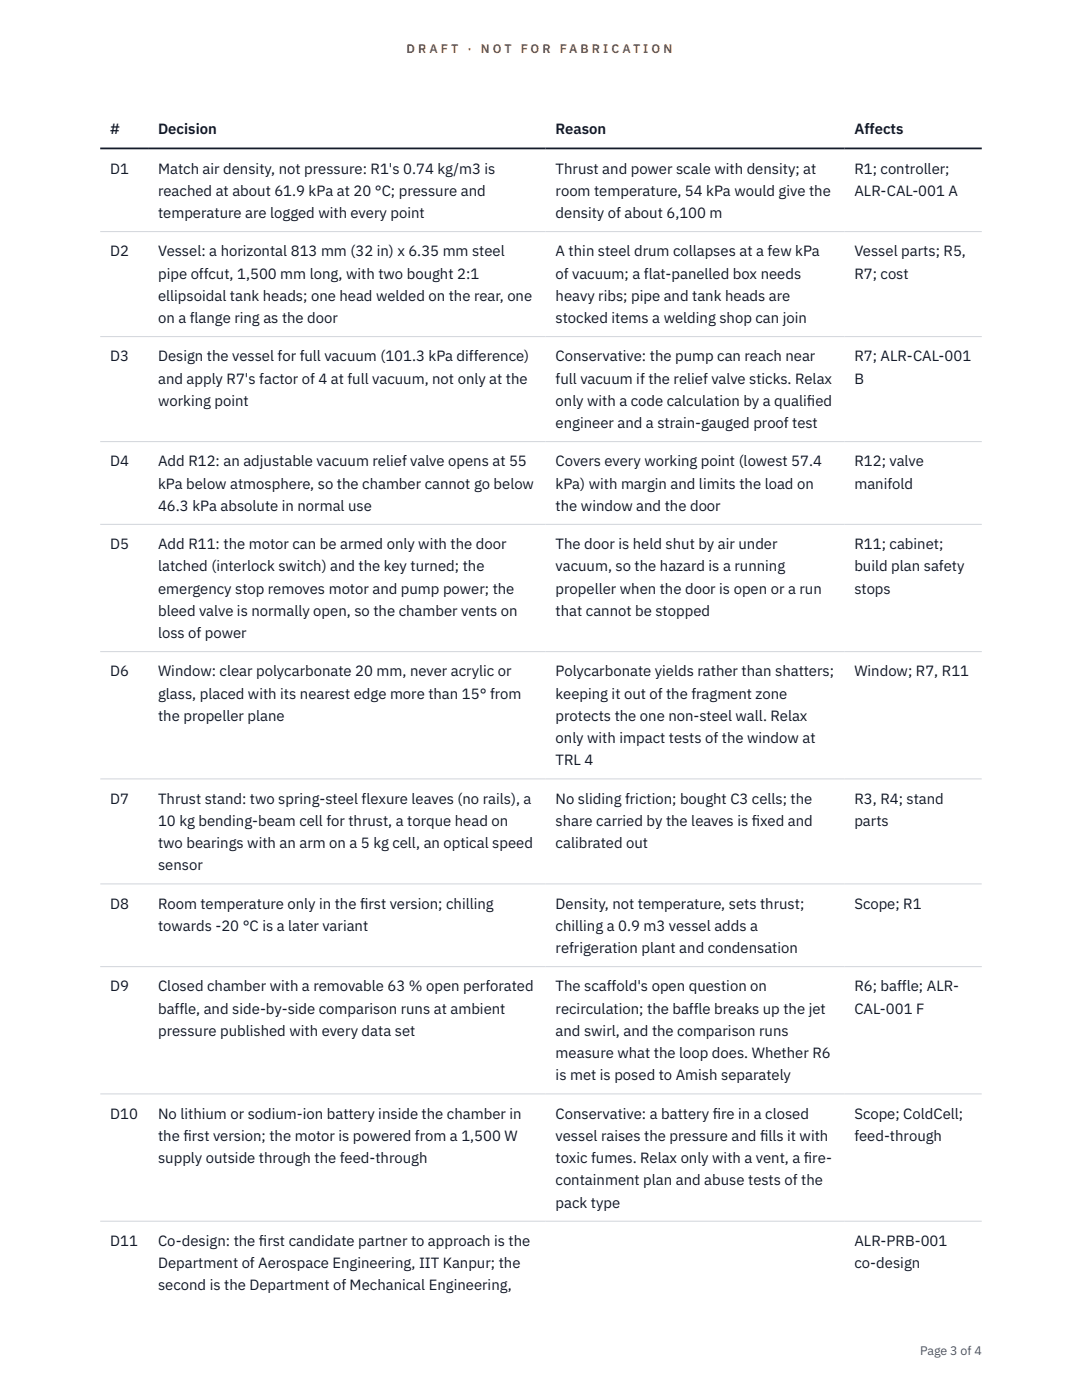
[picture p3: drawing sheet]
<svg xmlns="http://www.w3.org/2000/svg" width="216mm" height="279mm" viewBox="0 0 216 279" stroke-linecap="round" stroke-linejoin="round" font-family="sans-serif">
<defs><g id="words">
<g font-size="3" fill="#111827">
<text x="22" y="26.8">#</text>
<text x="31.5" y="26.8">Decision</text>
<text x="110.9" y="26.8">Reason</text>
<text x="170.5" y="26.8">Affects</text>
<text x="22" y="34.6">D1</text>
<text x="31.5" y="34.6">Match air density, not pressure: R1's 0.74 kg/m3 is</text>
<text x="110.9" y="34.6">Thrust and power scale with density; at</text>
<text x="170.5" y="34.6">R1; controller;</text>
<text x="31.5" y="39.1">reached at about 61.9 kPa at 20 °C; pressure and</text>
<text x="110.9" y="39.1">room temperature, 54 kPa would give the</text>
<text x="170.5" y="39.1">ALR-CAL-001 A</text>
<text x="31.5" y="43.5">temperature are logged with every point</text>
<text x="110.9" y="43.5">density of about 6,100 m</text>
<text x="22" y="51.1">D2</text>
<text x="31.5" y="51.1">Vessel: a horizontal 813 mm (32 in) x 6.35 mm steel</text>
<text x="110.9" y="51.1">A thin steel drum collapses at a few kPa</text>
<text x="170.5" y="51.1">Vessel parts; R5,</text>
<text x="31.5" y="55.6">pipe offcut, 1,500 mm long, with two bought 2:1</text>
<text x="110.9" y="55.6">of vacuum; a flat-panelled box needs</text>
<text x="170.5" y="55.6">R7; cost</text>
<text x="31.5" y="60">ellipsoidal tank heads; one head welded on the rear, one</text>
<text x="31.5" y="64.5">on a flange ring as the door</text>
<text x="110.9" y="60">heavy ribs; pipe and tank heads are</text>
<text x="110.9" y="64.5">stocked items a welding shop can join</text>
<text x="22" y="72.1">D3</text>
<text x="31.5" y="72.1">Design the vessel for full vacuum (101.3 kPa difference)</text>
<text x="31.5" y="76.5">and apply R7's factor of 4 at full vacuum, not only at the</text>
<text x="110.9" y="72.1">Conservative: the pump can reach near</text>
<text x="110.9" y="76.5">full vacuum if the relief valve sticks. Relax</text>
<text x="170.5" y="72.1">R7; ALR-CAL-001</text>
<text x="170.5" y="76.5">B</text>
<text x="31.5" y="81">working point</text>
<text x="110.9" y="81">only with a code calculation by a qualif</text>
<text x="161" y="81">ied</text>
<text x="110.9" y="85.4">engineer and a strain-gauged proof test</text>
<text x="22" y="93.1">D4</text>
<text x="31.5" y="93.1">Add R12: an adjustable vacuum relief valve opens at 55</text>
<text x="110.9" y="93.1">Covers every working point (lowest 57.4</text>
<text x="170.5" y="93.1">R12; valve</text>
<text x="31.5" y="97.5">kPa below atmosphere, so the chamber cannot go below</text>
<text x="31.5" y="101.9">46.3 kPa absolute in normal use</text>
<text x="110.9" y="97.5">kPa) with margin and limits the load on</text>
<text x="110.9" y="101.9">the window and the door</text>
<text x="170.5" y="97.5">manifold</text>
<text x="22" y="109.6">D5</text>
<text x="31.5" y="109.6">Add R11: the motor can be armed only with the door</text>
<text x="110.9" y="109.6">The door is held shut by air under</text>
<text x="170.5" y="109.6">R11; cabinet;</text>
<text x="31.5" y="114">latched (interlock switch) and the key turned; the</text>
<text x="31.5" y="118.5">emergency stop removes motor and pump power; the</text>
<text x="110.9" y="114">vacuum, so the hazard is a running</text>
<text x="110.9" y="118.5">propeller when the door is open or a run</text>
<text x="170.5" y="114">build plan safety</text>
<text x="170.5" y="118.5">stops</text>
<text x="31.5" y="122.9">bleed valve is normally open, so the chamber vents on</text>
<text x="110.9" y="122.9">that cannot be stopped</text>
<text x="31.5" y="127.3">loss of power</text>
<text x="22" y="135">D6</text>
<text x="31.5" y="135">Window: clear polycarbonate 20 mm, never acrylic or</text>
<text x="110.9" y="135">Polycarbonate yields rather than shatters;</text>
<text x="170.5" y="135">Window; R7, R11</text>
<text x="31.5" y="139.4">glass, placed with its nearest edge more than 15° from</text>
<text x="31.5" y="143.9">the propeller plane</text>
<text x="110.9" y="139.4">keeping it out of the fragment zone</text>
<text x="110.9" y="143.9">protects the one non-steel wall. Relax</text>
<text x="110.9" y="148.3">only with impact tests of the window at</text>
<text x="110.9" y="152.7">TRL 4</text>
<text x="22" y="160.4">D7</text>
<text x="31.5" y="160.4">Thrust stand: two spring-steel flexure leaves (no rails), a</text>
<text x="110.9" y="160.4">No sliding friction; bought C3 cells; the</text>
<text x="170.5" y="160.4">R3, R4; stand</text>
<text x="31.5" y="164.8">10 kg bending-beam cell for thrust, a torque head on</text>
<text x="110.9" y="164.8">share carried by the leaves is f</text>
<text x="150" y="164.8">ixed and</text>
<text x="170.5" y="164.8">parts</text>
<text x="31.5" y="169.3">two bearings with an arm on a 5 kg cell, an optical speed</text>
<text x="31.5" y="173.7">sensor</text>
<text x="110.9" y="169.3">calibrated out</text>
<text x="22" y="181.3">D8</text>
<text x="31.5" y="181.3">Room temperature only in the f</text>
<text x="31.5" y="185.8">towards -20 °C is a later variant</text>
<text x="71.8" y="181.3">irst version; chilling</text>
<text x="110.9" y="181.3">Density, not temperature, sets thrust;</text>
<text x="110.9" y="185.8">chilling a 0.9 m3 vessel adds a</text>
<text x="170.5" y="181.3">Scope; R1</text>
<text x="110.9" y="190.2">refrigeration plant and condensation</text>
<text x="22" y="197.8">D9</text>
<text x="31.5" y="197.8">Closed chamber with a removable 63 % open perforated</text>
<text x="110.9" y="197.8">The scaffold's open question on</text>
<text x="170.5" y="197.8">R6; baffle; ALR-</text>
<text x="31.5" y="202.3">baffle, and side-by-side comparison runs at ambient</text>
<text x="110.9" y="202.3">recirculation; the baffle breaks up the jet</text>
<text x="170.5" y="202.3">CAL-001 F</text>
<text x="31.5" y="206.7">pressure published with every data set</text>
<text x="110.9" y="206.7">and swirl, and the comparison runs</text>
<text x="110.9" y="211.2">measure what the loop does. Whether R6</text>
<text x="110.9" y="215.6">is met is posed to Amish separately</text>
<text x="22" y="223.2">D10</text>
<text x="31.5" y="223.2">No lithium or sodium-ion battery inside the chamber in</text>
<text x="31.5" y="227.7">the f</text>
<text x="36.6" y="227.7">irst version; the motor is powered from a 1,500 W</text>
<text x="110.9" y="223.2">Conservative: a battery f</text>
<text x="110.9" y="227.7">vessel raises the pressure and f</text>
<text x="142.2" y="223.2">ire in a closed</text>
<text x="151.7" y="227.7">ills it with</text>
<text x="170.5" y="223.2">Scope; ColdCell;</text>
<text x="170.5" y="227.7">feed-through</text>
<text x="31.5" y="232.1">supply outside through the feed-through</text>
<text x="110.9" y="232.1">toxic fumes. Relax only with a vent, a f</text>
<text x="160.4" y="232.1">ire-</text>
<text x="110.9" y="236.6">containment plan and abuse tests of the</text>
<text x="110.9" y="241">pack type</text>
<text x="22" y="248.6">D11</text>
<text x="31.5" y="248.6">Co-design: the f</text>
<text x="51.7" y="248.6">irst candidate partner to approach is the</text>
<text x="170.5" y="248.6">ALR-PRB-001</text>
<text x="31.5" y="253.1">Department of Aerospace Engineering, IIT Kanpur; the</text>
<text x="31.5" y="257.5">second is the Department of Mechanical Engineering,</text>
<text x="170.5" y="253.1">co-design</text>
</g>
<g font-size="2.5" fill="#b45309">
<text x="81.1" y="10.5">D R A F T</text>
<text x="93.3" y="10.5">·</text>
<text x="95.9" y="10.5">N O T</text>
<text x="103.9" y="10.5">F O R</text>
<text x="111.7" y="10.5">F A B R I C A T I O N</text>
</g>
<text font-size="2.5" fill="#4b5563" x="183.6" y="270.3">Page 3 of 4</text>
</g></defs>
<path d="M20 46.2h175.9M20 67.2h175.9M20 88.1h175.9M20 104.6h175.9M20 130h175.9M20 155.4h175.9M20 176.4h175.9M20 192.9h175.9M20 218.3h175.9M20 243.7h175.9" fill="none" stroke="#d1d5db" stroke-width=".2"/>
<path d="M20 29.6h175.9" fill="none" stroke="#111827" stroke-width=".35"/>
<use href="#words"/>
</svg>
